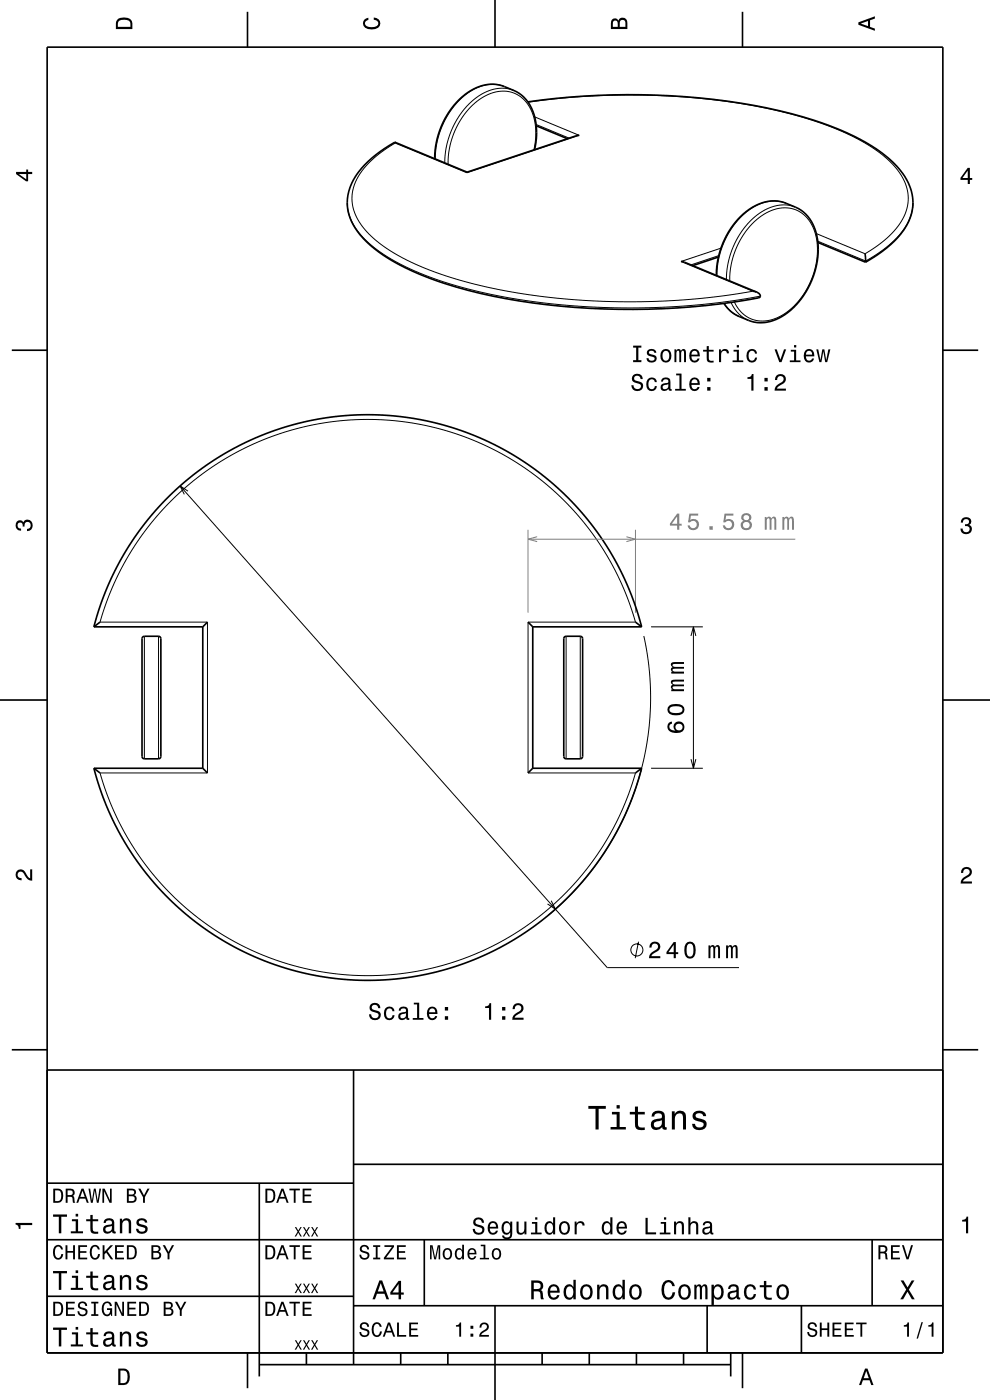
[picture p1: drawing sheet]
<svg xmlns="http://www.w3.org/2000/svg" width="210mm" height="297mm" viewBox="0 0 210 297" stroke-linecap="round" stroke-linejoin="round" font-family="sans-serif">
<g fill="none" stroke="#000" stroke-width=".21">
<path d="M107 18.4l-1.3-.4-1.1-.1-1.3 .1-1.3 .3-2.5 1.3-2.3 1.9-2 2.6-1.5 2.9-1.1 3.6-.3 3.1M109 19.2l-1.2-.4-1.2-.1-1.3 .1-1.3 .3-2.5 1.3-2.4 2.1-2.1 2.7-1.5 3.1-.9 3.1-.3 3.2M112 21.7l8.5-1 9.7-.5 9 .1 9.3 .6 8.7 1.1 8 1.6 7.4 2 6.6 2.5 3.3 1.7 3 1.8 2.6 2 1.9 2 1.6 2.3 .8 2.2 .3 2.1-.4 2.1-1.1 2.6-1.8 2.4-2.7 2.4-3.2 2.1-10.3-4.2M113.2 31.8l.5-3.1-.3-3.1-.9-2.6-1.4-1.9a7 7 0 0 0-9-.2l-1.5 1-1.4 1.5-1.3 1.8-1 1.7-.8 1.8-.6 2.2-.4 2.1v1.9M113.4 24.8l9.5 3.9-23.9 8-15.2-6.4-2.6 1.7-2.5 2.1-1.9 2.1-1.2 2.1-.8 2.2-.1 2.1 .4 2.1 1 2.2 1 1.4 1.2 1.4 3.4 2.8 4.3 2.5 5.8 2.6 6.8 2.1 6.8 1.6 7.2 1.3 8.9 1 9.7 .4 9.4-.1 9.6-.7 9.5-1.4-15.2-6.3 8.4-2.9M113.7 26.4l7 2.9M73.7 43l.1 1.4 .4 1.6 1.4 2.7 2.3 2.6 3.5 2.7 4.2 2.4 4.8 2.1 5.8 1.9 6.1 1.6 7.3 1.5 7.3 .9 7.1 .6 8.2 .3 7.2-.1 7.4-.4 7.7-.9 6.8-1.1M152.5 54.2l-5.9 2M154.8 59.6l.2-2.8 .7-2.8 1-2.6 1.6-2.5 1.7-1.9 2.1-1.6 2.3-1 2.2-.3a7 7 0 0 1 6.5 6.2l.3 2.9-.4 3.1-.9 3.1-1.5 2.8-2.1 2.7-2.1 1.7-2.4 1.1-2.4 .4a6.4 6.4 0 0 1-5.8-4M166.7 43.1l-1.3-.4-1.1-.1-1.2 .1-1.3 .4-2.4 1.1-2.4 2-2.1 2.7-1.5 2.9-1 3.3-.3 3.4M168.7 43.9l-1.1-.3-1.2-.1-2.4 .3-2.6 1.3-2.4 2-2.1 2.6-1.5 2.9-1 3.3-.3 3.4M193.7 43l-.2 1.7-.5 1.5-.8 1.7-1.1 1.5-1.4 1.6-1.9 1.6-4.2 2.8-10.1-4.2"/>
<path d="M153.6 64.4l1.4 1.6 1.8 1.1M155.1 64.2l.7 1.3 .8 1 1.1 .9 1.1 .6M36.2 106.4l4-3.7 5-3.8 4.7-2.8 5.2-2.5 5.2-1.9 5.8-1.5 5.9-.9 5.7-.3 5.8 .2 5.9 .9 5.8 1.4 5 1.8 5.2 2.4 4.7 2.8 4.9 3.5 4.5 4 2.6 2.7 2.5 3.1 2.2 3 2 3.2 1.9 3.5 1.6 3.4 1.4 3.5 1.1 3.6h-22.8v32h22.8l-1.1 3.5-1.3 3.3-1.4 3.2-1.8 3.3-2.1 3.4-2.2 3-2.2 2.7-2.7 3-4 3.7-4.6 3.5-4.6 2.9-5.7 2.8-5.3 1.9-5.4 1.5-5.9 .9-5.7 .4-6-.3-5.7-.7-5.6-1.4-5.7-1.9-5-2.3-4.9-2.9-4.7-3.4-4.3-3.8-2.8-2.9-2.2-2.6-2.4-3.3-2.2-3.3-1.9-3.5-1.8-3.9-1.3-3.5-1.1-3.3h22.8v-32h-22.8l1.3-4 1.2-3 1.4-3.2 1.8-3.3 2.1-3.4 2.2-3.1 2.6-3.1zM38.2 103.1l90.6 102.2h28M39.9 104.2l-1.7-1.1 .9 1.8M30.6 135v26M33.6 135v26M120.1 135v26M123.1 135v26M136.6 134.9l.7 3.6 .5 4 .2 4.2-.1 4.3-.3 4.2-.7 4.2-.9 4.1-1.1 3.6-1.5 4-1.8 3.8-2.2 4-2.1 3.3-2.3 3.1-2.7 3.2-2.8 2.8-3.2 2.9M138.1 133h11M146.6 134.9l.5-1.9 .5 1.9"/>
<path d="M147.1 133v30M138.1 163h11M146.6 161l.5 2 .5-2M116.9 191.1l.9 1.8-1.7-1.1M135.4 199.8l-.7 3.5"/>
<circle cx="135.1" cy="201.5" r="1.28"/>
</g>
<path d="M112 112.4v17.6M134.8 112.4v17.6" fill="none" stroke="#808080" stroke-width=".21"/>
<g fill="none" stroke="#000" stroke-width=".35">
<path d="M10 10h190v277h-190zM52.5 2.5v7.5M105 0v10M157.5 2.5v7.5M83.7 30.2a21.3 21.3 0 0 0-9.1 8.7 9.8 9.8 0 0 0 1.8 10.9 32.8 32.8 0 0 0 13.1 8.6 112.8 112.8 0 0 0 35.5 7 145.6 145.6 0 0 0 36.1-2.3 .63 .63 0 0 0-.4-1l-.2-.1M83.7 30.2h.1M83.8 30.2v.1M83.8 30.2l15.3 6.3M99.1 36.5l-.1 .2M112 21.6a149.1 149.1 0 0 1 55.9 2.5 54.4 54.4 0 0 1 19.8 8.9 13.7 13.7 0 0 1 5.9 9.4 11.3 11.3 0 0 1-3.9 8.8l-2.6 2.1-3.5 2.3M113.4 31.7l.2-1.2a13.2 13.2 0 0 0-1.6-8.8l-1.3-1.5a14.4 14.4 0 0 0-4.9-2.2 9.9 9.9 0 0 0-9 3.7 17.9 17.9 0 0 0-4.6 12M113.8 26.7l6.6 2.7"/>
<path d="M122.9 28.7l-.7 .1-23.1 7.7M144.5 55.5l.7 .1 15.3 6.4M152 58.4a17.1 17.1 0 0 1 8.3-14.8 7.7 7.7 0 0 1 6.4-.5 8.7 8.7 0 0 1 5.1 3.3 13.7 13.7 0 0 1 .7 12.3 15.1 15.1 0 0 1-8.7 9.4 7.2 7.2 0 0 1-5-.1l-3.2-1.5-1.1-.9-.9-1.2M152.4 54.5l-5.5 1.8M173.5 51.4l10.1 4.2M183.5 53.8l.1 1.8M183.6 55.6h.1M2.5 74.3h7.5M159.7 61.8l.8 .2M200 74.3h7.5M19.9 133l1.5-5 1.7-4.2 2.3-4.7 2.6-4.2 2.8-3.9 3.5-4.2 3.2-3.1 3.7-3.1 3.8-2.7 4.1-2.5 4.9-2.4 4.2-1.7 5-1.5 4.4-.9 4.8-.7 5.2-.2 5 .2 5 .5 4.4 .9 5 1.5 4.5 1.6 4.5 2.2 4.3 2.5 4.5 3.2 3.6 3 3.9 3.9 3.2 3.8 2.8 3.9 2.5 4.3 2.1 4.3 1.8 4.4 1.4 4.8M19.9 133h23.1"/>
<path d="M21.2 132l-1.3 1M30.2 135.2l.4-.2h3.1l.4 .2v.3v25l-.1 .3-.4 .2h-3l-.3-.1-.2-.4zM43 133v30M44 132l-1 1M112 132l1 1M113 133v30M113 133h23.1M119.7 135.2l.4-.2h3l.4 .2 .1 .3v25l-.1 .3-.4 .2h-3.1l-.4-.3v-.2zM134.8 132l1.3 1M0 148.5h10M200 148.5h10M19.9 163l1.3 1"/>
<path d="M19.9 163l1.5 4.8 1.6 4.2 2.2 4.4 2.4 4.1 2.7 3.9 3.2 3.9 3.7 3.7 3.6 3.1 3.7 2.6 4.7 2.9 4.2 2.1 4.7 1.9 5 1.5 4.6 1 4.7 .6 5 .3 5-.2 4.7-.5 4.9-1 4.6-1.3 4.7-1.7 4.7-2.3 4.6-2.6 3.9-2.8 3.6-3 3.4-3.3 3.3-3.8 3.1-4.2 2.6-4.3 2.2-4.4 1.8-4.4 1.6-5.2M19.9 163h23.1M43 163l1 1M113 163l-1 1M113 163h23.1M136.1 163l-1.3 1M2.5 222.7h7.5M10 227h190M75 227v62.5M200 222.7h7.5M10 251h65M55 251v41"/>
<path d="M75 247h125M10 275h65M10 263h190M75 277h125M90 263v14M105 277v20M150 277v10M170 277v10M185 263v14M52.5 287v7.5M55 289.5h100M65 287v2.5"/>
<path d="M85 287v2.5M95 287v2.5M115 287v2.5M125 287v2.5M135 287v2.5M145 287v2.5M155 287v5M157.5 287v7.5"/>
</g>
<g fill="#000">
<path d="M25 4a2.2 2.2 0 0 0-.4 2.2h3.5v-1.2a1.42 1.42 0 0 0-1.8-1.3zM25.3 4.4a2.13 2.13 0 0 1 2.3 .3l.1 1h-2.7l.1-1z" fill-rule="evenodd"/>
<path d="M77.3 4.2l.8-.4v.4a.7 .7 0 0 0-.7 .5 .7 .7 0 0 0 .4 .8 1.7 1.7 0 0 0 2.5-.5 .9 .9 0 0 0-1-.8v-.5a1.24 1.24 0 0 1 1.4 1.1 1.24 1.24 0 0 1-1.1 1.4 2.22 2.22 0 0 1-2.5-.7l-.1-.5z" fill-rule="evenodd"/>
<path d="M129.8 4.2l-.2 .7v1.3h3.5v-1.4a.98 .98 0 0 0-.8-1 .98 .98 0 0 0-1.1 .6 .83 .83 0 0 0-1.4-.2zM130.1 4.5a.54 .54 0 0 1 .7-.1 .54 .54 0 0 1 .2 .6v.7h-1zM131.6 4.4a.62 .62 0 0 1 .7-.1 .62 .62 0 0 1 .4 .6v.8h-1.2z" fill-rule="evenodd"/>
<path d="M182.1 4.7v.6l3.5 1.2v-.4l-1-.4v-1.4l1-.4v-.4zM182.6 5l1.5-.5v1z" fill-rule="evenodd"/>
<path d="M3.4 36.5v.4l2.1 1.6h.5v-1.6h.8v-.4h-.8v-.5h-.4v.5zM4 36.9h1.6v1.1z" fill-rule="evenodd"/>
<path d="M205.3 35.6l-1.6 2.1v.5h1.6v.8h.4v-.8h.5v-.4h-.5v-2.2zM205.3 36.2v1.6h-1.1z" fill-rule="evenodd"/>
<path d="M3.6 110.6a.86 .86 0 0 1 1.4 .2 1.06 1.06 0 0 1 1.2-.5 1.06 1.06 0 0 1 .7 1.2 1.1 1.1 0 0 1-1.2 1.2v-.5a.71 .71 0 0 0 .8-1 .71 .71 0 0 0-1.3-.1v.6h-.4a.61 .61 0 0 0-.3-.8 .61 .61 0 0 0-.8 .3 .61 .61 0 0 0 .2 .8l.6 .1v.5a1.15 1.15 0 0 1-1.2-.7 1.15 1.15 0 0 1 .3-1.3z" fill-rule="evenodd"/>
<path d="M204.1 110a1.08 1.08 0 0 1 1.4-.2 1.08 1.08 0 0 1 .4 1.3l-.3 .3a1.06 1.06 0 0 1 .5 1.2 1.06 1.06 0 0 1-1.2 .7 1.1 1.1 0 0 1-1.2-1.2h.5a.71 .71 0 0 0 1 .8 .71 .71 0 0 0 .1-1.3h-.6v-.4a.61 .61 0 0 0 .8-.3 .61 .61 0 0 0-.2-.8 .61 .61 0 0 0-.9 .2l-.1 .6h-.5z" fill-rule="evenodd"/>
<path d="M141.8 153.4a1.33 1.33 0 0 0 0 1.5 1.33 1.33 0 0 0 1.3 .6 1.63 1.63 0 0 0 2.1-1.3 1.15 1.15 0 0 0-1.6-1.1 1.15 1.15 0 0 0-.4 1.9 1.03 1.03 0 0 1-1.2-.8 .58 .58 0 0 1 .5-.7v-.4zM143.3 154.3a.75 .75 0 0 1 1.5 0 .75 .75 0 0 1-1.5 0zM142 149.6a1.13 1.13 0 0 0-.4 1.3 1.13 1.13 0 0 0 1 .8 2.28 2.28 0 0 0 2.5-.6 1.14 1.14 0 0 0-.9-1.7 2.86 2.86 0 0 0-2.2 .2zM142.1 150.2a2.38 2.38 0 0 1 2.6 0v.7a2.37 2.37 0 0 1-2.6 0z" fill-rule="evenodd"/>
<path d="M142.4 144.4v.6l.3 .3-.3 .1-.1 .4 .4 .4h-.3v.4h2.7v-.4h-2.1l-.3-.3 .3-.3h2.1v-.4h-2.1l-.3-.4 .1-.2h.4h1.9v-.4h-2.3zM142.4 140.7v.6l.3 .2-.3 .2-.1 .3 .4 .5h-.3v.4h2.7v-.4h-2.1l-.3-.4 .3-.2h2.1v-.4h-2.1l-.3-.4 .1-.2h.4h1.9v-.5l-2.3 .1z" fill-rule="evenodd"/>
<path d="M3.6 184.7a1.22 1.22 0 0 1 2 .8l.4 .5 .4 .3v-1.9h.4v2.4a1.8 1.8 0 0 1-1.7-1.4 .71 .71 0 0 0-.9-.5 .71 .71 0 0 0-.5 .9 .71 .71 0 0 0 .9 .5v.4a1.19 1.19 0 0 1-1.2-.6 1.19 1.19 0 0 1 .2-1.4z" fill-rule="evenodd"/>
<path d="M204.2 184.2a1.18 1.18 0 0 1 1.9 .3 1.18 1.18 0 0 1-1 1.7l-.5 .4-.3 .4h1.9v.4h-2.4a1.81 1.81 0 0 1 1.4-1.7 .71 .71 0 0 0 .5-.9 .71 .71 0 0 0-.9-.5 .71 .71 0 0 0-.5 .9h-.5z" fill-rule="evenodd"/>
<path d="M138.1 200.1l-.4 .9h.5a.7 .7 0 0 1 .5-.8 .7 .7 0 0 1 .9 .5 .7 .7 0 0 1-.5 .8 1.81 1.81 0 0 0-1.4 1.8h2.4v-.5h-1.9a2.23 2.23 0 0 1 1.4-1.1 1.13 1.13 0 0 0 .1-1.7 1.13 1.13 0 0 0-1.6 .1zM142.9 199.8l-1.5 2.2v.4h1.5v.9h.5v-.9h.5v-.4h-.5v-2.2zM142.9 200.4v1.6h-1.1zM145.5 200.2a2.68 2.68 0 0 0 .3 3.1 1.14 1.14 0 0 0 1.7-.9 2.3 2.3 0 0 0-.6-2.5l-.5-.2-.6 .2zM146 200.3h.7a2.38 2.38 0 0 1 0 2.6h-.7a2.38 2.38 0 0 1 0-2.6z" fill-rule="evenodd"/>
<path d="M150.3 200.6v2.7h.4v-2.1l.4-.4 .2 .3v2.2h.4v-1.8a.5 .5 0 0 1 .4-.7l.2 .2v.4v1.9h.4v-1.9a.69 .69 0 0 0-.5-.9l-.5 .4-.2-.3-.3-.1-.5 .4v-.3zM154 200.6v2.7h.4l.1-2.1 .3-.4 .2 .3 .1 2.2h.3v-1.8a.5 .5 0 0 1 .4-.7l.2 .2 .1 .4v1.9h.4v-1.9a.69 .69 0 0 0-.6-.9l-.5 .4-.2-.3-.3-.1-.5 .4v-.3z" fill-rule="evenodd"/>
<path d="M124.8 234.6v.6h1.5v4.4h.7v-4.4h1.5v-.6zM129.8 235.9v.5h1v2.7h-1.3v.5h3.3v-.5h-1.4v-3.2zM130.8 234.4v.8h.7v-.8zM134.7 234.7v1.2h-1.1v.5h1.1v2.6l.2 .4 .4 .3h1.5v-.5a.97 .97 0 0 1-1.5-.5v-2.3h1.5v-.5h-1.5v-1.2zM138.6 235.9l-.3 .4-.1 .6h.6a.79 .79 0 0 1 .9-.8 .79 .79 0 0 1 .6 1.1l-.3 .1a1.62 1.62 0 0 0-1.9 1.3 1.04 1.04 0 0 0 1.1 1.1l.7-.1 .6-.5 .1 .5h.8v-.5h-.3l-.1-2.3a1.45 1.45 0 0 0-.9-1.2 1.45 1.45 0 0 0-1.5 .3zM138.8 238.1l1.6-.4a1.1 1.1 0 0 1-.3 1.2 1.1 1.1 0 0 1-1.3 .1l-.1-.5zM142.5 235.8v3.8h.6v-2.2a.97 .97 0 0 1 .5-1.1 .97 .97 0 0 1 1.1 .1l.2 .8v2.4h.6v-2.5a1.27 1.27 0 0 0-.9-1.4 1.27 1.27 0 0 0-1.5 .6v-.5zM147.3 235.9a1.08 1.08 0 0 0-.4 1.2 1.08 1.08 0 0 0 1.1 .7l1.1 .4a.57 .57 0 0 1 .1 .6 .57 .57 0 0 1-.4 .4 .96 .96 0 0 1-1.4-.8h-.6a1.6 1.6 0 0 0 1.3 1.4 1.6 1.6 0 0 0 1.7-.8 1.12 1.12 0 0 0-1.1-1.6l-1-.3-.2-.4a.87 .87 0 0 1 .9-.5 .87 .87 0 0 1 .8 .6h.6a1.4 1.4 0 0 0-2.1-1.1z" fill-rule="evenodd"/>
<path d="M3.3 259.4h3.5v.5h-2.5v.8h-.3a.77 .77 0 0 0-.7-.9z" fill-rule="evenodd"/>
<path d="M11.3 252.2v3h1a1.64 1.64 0 0 0 .8-2.7 1.88 1.88 0 0 0-1.8-.3zM11.7 252.5l.9 .1a1.63 1.63 0 0 1 0 2.1l-.9 .1zM13.9 252.2v3h.4v-1.3l.9 .1 .3 1.2h.4l-.2-1.3-.2-.2a.83 .83 0 0 0 .3-1 .83 .83 0 0 0-.9-.5zM14.3 252.5a.93 .93 0 0 1 1.1 .3 .52 .52 0 0 1-.1 .6 .52 .52 0 0 1-.5 .1h-.5zM17.3 252.2l-1.1 3h.4l.3-.9h1.2l.3 .9h.4l-1.1-3zM17.5 252.6l.5 1.3h-1zM18.8 252.2l.5 3h.4l.4-2.6 .4 2.6h.4l.5-3h-.3l-.4 2.5-.4-2.5h-.4l-.4 2.5-.4-2.5zM21.7 252.2v3h.4v-2.5l1.1 2.5h.5v-3h-.4v2.4l-1.1-2.4zM26.9 252.2v3h1.1a.84 .84 0 0 0 1-.7 .84 .84 0 0 0-.5-1 .74 .74 0 0 0 .3-.9 .74 .74 0 0 0-.8-.4zM27.3 252.5h.6a.45 .45 0 0 1 .6 .5 .45 .45 0 0 1-.6 .4h-.6zM27.3 253.8h.7a.52 .52 0 0 1 .6 .5 .52 .52 0 0 1-.6 .5h-.7zM29.3 252.2l1 1.8v1.2h.4v-1.3l1-1.7h-.4l-.8 1.4-.7-1.4z" fill-rule="evenodd"/>
<path d="M56.3 252.2v3h1a1.64 1.64 0 0 0 .8-2.7 1.88 1.88 0 0 0-1.8-.3zM56.7 252.5l.9 .1a1.63 1.63 0 0 1 0 2.1l-.9 .1zM59.7 252.2l-1.1 3h.4l.3-.9h1.2l.3 .9h.4l-1.1-3zM59.9 252.6l.5 1.3h-1zM61.4 252.2v.3h.9v2.7h.4v-2.7h.9v-.3zM64.2 252.2v3h1.9v-.4h-1.5v-1h1.3v-.4h-1.3v-.9h1.5v-.3z" fill-rule="evenodd"/>
<path d="M11.3 276.2v3h1a1.64 1.64 0 0 0 .8-2.7 1.88 1.88 0 0 0-1.8-.3zM11.7 276.5l.9 .1a1.62 1.62 0 0 1 0 2.1l-.9 .1zM14 276.2v3h1.9v-.4h-1.5v-1h1.3v-.4h-1.3v-.9h1.5v-.3zM16.8 276.3a.83 .83 0 0 0-.2 1 .83 .83 0 0 0 .8 .5 .66 .66 0 0 1 .7 .8 .72 .72 0 0 1-.8 .3 .72 .72 0 0 1-.5-.7h-.4a1.04 1.04 0 0 0 1.3 1.1 1.04 1.04 0 0 0 .6-1.6l-.7-.3a.61 .61 0 0 1-.7-.5 .6 .6 0 0 1 .7-.5 .6 .6 0 0 1 .5 .7h.4a1 1 0 0 0-.6-1 1 1 0 0 0-1.1 .2zM19.4 276.2v.3h.5v2.3h-.5v.4h1.5v-.4h-.6v-2.3h.6v-.3zM21.9 276.5a1.72 1.72 0 0 0 .8 2.7l.4-.1 .4-.3 .1 .4h.2v-1.7h-1.1v.4h.7a.73 .73 0 0 1-1 .9 1.75 1.75 0 0 1 0-2.3 .61 .61 0 0 1 .9 .6h.5a1.03 1.03 0 0 0-.8-1 1.03 1.03 0 0 0-1.1 .4zM24.3 276.2v3h.4v-2.5l1.1 2.5h.5v-3h-.4v2.4l-1.1-2.4zM27 276.2v3h1.9v-.4h-1.5v-1h1.3v-.4h-1.3v-.9h1.5v-.3zM29.5 276.2v3h1a1.65 1.65 0 0 0 .9-2.7 1.89 1.89 0 0 0-1.9-.3zM29.9 276.5l.9 .1a1.62 1.62 0 0 1 0 2.1l-.9 .1zM34.7 276.2v3h1.2a.84 .84 0 0 0 .9-.7 .84 .84 0 0 0-.5-1 .74 .74 0 0 0 .3-.9 .74 .74 0 0 0-.8-.4zM35.1 276.5h.6a.45 .45 0 0 1 .6 .5 .45 .45 0 0 1-.6 .4h-.6zM35.1 277.8h.7a.52 .52 0 0 1 .6 .5 .52 .52 0 0 1-.6 .5h-.7zM37.1 276.2l1 1.8v1.2h.4v-1.3l1-1.7h-.4l-.8 1.4-.7-1.4z" fill-rule="evenodd"/>
<path d="M11.3 269.6v.5h1.2v3.5h.5v-3.5h1.2v-.5zM15.3 270.6v.5h.8v2.1h-1.1v.4h2.6v-.4h-1v-2.6zM16 269.5v.6h.6v-.6zM19.2 269.7v.9h-.9v.5h.9v2a1.2 1.2 0 0 0 1.6 .6v-.4a.78 .78 0 0 1-1.1-.4v-1.8h1.1v-.5h-1.1v-.9zM22.3 270.7l-.3 .7h.4a.63 .63 0 0 1 .8-.6 .63 .63 0 0 1 .4 .9l-.2 .1a1.3 1.3 0 0 0-1.5 1 .83 .83 0 0 0 .9 .9l.5-.1 .5-.4 .1 .4h.6v-.3l-.2-.1-.1-1.8a1.16 1.16 0 0 0-1.9-.7zM22.5 272.4l1.2-.3a.88 .88 0 0 1-.2 1 .88 .88 0 0 1-1 .1l-.1-.4zM25.4 270.5v3.1h.5v-1.7a.72 .72 0 0 1 .5-.9 .72 .72 0 0 1 .9 .4v2.2h.5v-2a1.01 1.01 0 0 0-.7-1.1 1.01 1.01 0 0 0-1.2 .5v-.5zM29.2 270.7a.86 .86 0 0 0-.2 1 .86 .86 0 0 0 .8 .5l1 .4a.72 .72 0 0 1-.7 .8 .72 .72 0 0 1-.8-.7h-.4a1.26 1.26 0 0 0 1.2 1 1.26 1.26 0 0 0 1.2-1 .89 .89 0 0 0-.9-.9l-.8-.2-.2-.3a.69 .69 0 0 1 .7-.4 .69 .69 0 0 1 .6 .5h.5a1.12 1.12 0 0 0-1.6-.9z" fill-rule="evenodd"/>
<path d="M11.3 257.6v.5h1.2v3.5h.5v-3.5h1.2v-.5zM15.3 258.6v.5h.8v2.1h-1.1v.4h2.6v-.4h-1v-2.6zM16 257.5v.6h.6v-.6zM19.2 257.7v.9h-.9v.5h.9v2a1.2 1.2 0 0 0 1.6 .6v-.4a.78 .78 0 0 1-1.1-.4v-1.8h1.1v-.5h-1.1v-.9zM22.3 258.7l-.3 .7h.4a.63 .63 0 0 1 .8-.6 .63 .63 0 0 1 .4 .9l-.2 .1a1.29 1.29 0 0 0-1.5 1 .83 .83 0 0 0 .9 .9l.5-.1 .5-.4 .1 .4 .6 .1v-.4l-.2-.1-.1-1.8a1.16 1.16 0 0 0-.7-1 1.16 1.16 0 0 0-1.2 .3zM22.5 260.4l1.2-.3a.88 .88 0 0 1-.2 1 .88 .88 0 0 1-1 .1l-.1-.4zM25.4 258.5v3.1h.5v-1.7a.72 .72 0 0 1 .5-.9 .72 .72 0 0 1 .9 .4v2.2h.5v-2a1.01 1.01 0 0 0-.7-1.1 1.01 1.01 0 0 0-1.2 .5v-.5zM29.2 258.7a.86 .86 0 0 0-.2 1 .86 .86 0 0 0 .8 .5l1 .4a.72 .72 0 0 1-.7 .7 .72 .72 0 0 1-.8-.6h-.4a1.26 1.26 0 0 0 1.2 1.1 1.26 1.26 0 0 0 1.2-1.1 .89 .89 0 0 0-.9-.9l-.8-.2-.2-.3a.69 .69 0 0 1 .7-.4 .69 .69 0 0 1 .6 .5h.5a1.12 1.12 0 0 0-1.6-.9z" fill-rule="evenodd"/>
<path d="M11.5 264.5a1.74 1.74 0 0 0 .8 2.7 1.14 1.14 0 0 0 1.1-1.2h-.4a.7 .7 0 0 1-.9 .8 1.79 1.79 0 0 1 0-2.3 .61 .61 0 0 1 .9 .6h.4a1.02 1.02 0 0 0-.7-1 1.02 1.02 0 0 0-1.2 .4zM13.9 264.2v3h.4v-1.4h1.2v1.4h.4v-3h-.4v1.2h-1.2v-1.2zM16.6 264.2v3h1.9v-.4h-1.5v-1h1.3v-.4h-1.3v-.9h1.5v-.3zM19.3 264.5a1.74 1.74 0 0 0 .8 2.7 1.14 1.14 0 0 0 1.1-1.2h-.4a.7 .7 0 0 1-.9 .8 1.79 1.79 0 0 1 0-2.3 .61 .61 0 0 1 .9 .6h.4a1.02 1.02 0 0 0-.7-1 1.02 1.02 0 0 0-1.2 .4zM21.8 264.2v3h.4v-1.1l.3-.4 1 1.5h.5l-1.2-1.8 1.2-1.2h-.5l-1.3 1.3v-1.3zM24.4 264.2v3h1.9v-.4h-1.5v-1h1.3v-.4h-1.3v-.9h1.5v-.3zM26.9 264.2v3h1a1.64 1.64 0 0 0 .8-2.7 1.87 1.87 0 0 0-1.8-.3zM27.3 264.5l.9 .1a1.63 1.63 0 0 1 0 2.1l-.9 .1zM32.1 264.2v3h1.1a.84 .84 0 0 0 1-.7 .84 .84 0 0 0-.5-1 .73 .73 0 0 0 .3-.9 .73 .73 0 0 0-.8-.4zM32.5 264.5h.6a.45 .45 0 0 1 .6 .5 .45 .45 0 0 1-.6 .4h-.6zM32.5 265.8h.7a.52 .52 0 0 1 .6 .5 .52 .52 0 0 1-.6 .5h-.7zM34.5 264.2l1 1.8v1.2h.4v-1.3l1-1.7h-.4l-.8 1.4-.7-1.4z" fill-rule="evenodd"/>
<path d="M56.3 276.2v3h1a1.64 1.64 0 0 0 .8-2.7 1.88 1.88 0 0 0-1.8-.3zM56.7 276.5l.9 .1a1.62 1.62 0 0 1 0 2.1l-.9 .1zM59.7 276.2l-1.1 3h.4l.3-.9h1.2l.3 .9h.4l-1.1-3zM59.9 276.6l.5 1.3h-1zM61.4 276.2v.3h.9v2.7h.4v-2.7h.9v-.3zM64.2 276.2v3h1.9v-.4h-1.5v-1h1.3v-.4h-1.3v-.9h1.5v-.3z" fill-rule="evenodd"/>
<path d="M56.3 264.2v3h1a1.64 1.64 0 0 0 .8-2.7 1.87 1.87 0 0 0-1.8-.3zM56.7 264.5l.9 .1a1.63 1.63 0 0 1 0 2.1l-.9 .1zM59.7 264.2l-1.1 3h.4l.3-.9h1.2l.3 .9h.4l-1.1-3zM59.9 264.6l.5 1.3h-1zM61.4 264.2v.3h.9v2.7h.4v-2.7h.9v-.3zM64.2 264.2v3h1.9v-.4h-1.5v-1h1.3v-.4h-1.3v-.9h1.5v-.3z" fill-rule="evenodd"/>
<path d="M62.5 272.3l.6 1-.6 1h.3l.5-.8 .4 .8h.3l-.6-1 .6-1h-.3l-.4 .8-.5-.8zM64.3 272.3l.6 1-.7 1h.3l.5-.8 .5 .8h.3l-.7-1 .6-1h-.3l-.4 .8-.4-.8zM66 272.3l.6 1-.6 1h.3l.4-.8 .5 .8h.3l-.6-1 .6-1h-.3l-.5 .8-.4-.8z" fill-rule="evenodd"/>
<path d="M62.5 260.3l.6 1-.6 1h.3l.5-.8 .4 .8h.3l-.6-1 .6-1h-.3l-.4 .8-.5-.8zM64.3 260.3l.6 1-.7 1h.3l.5-.8 .5 .8h.3l-.7-1 .6-1h-.3l-.4 .8-.4-.8zM66 260.3l.6 1-.6 1h.3l.4-.8 .5 .8h.3l-.6-1 .6-1h-.3l-.5 .8-.4-.8z" fill-rule="evenodd"/>
<path d="M76.6 264.3a.82 .82 0 0 0-.2 1 .82 .82 0 0 0 .7 .5 .66 .66 0 0 1 .8 .8 .71 .71 0 0 1-.8 .3 .71 .71 0 0 1-.5-.7h-.4a1.04 1.04 0 0 0 1.3 1.1 1.04 1.04 0 0 0 .6-1.6l-1-.3a.53 .53 0 0 1-.1-.9 .53 .53 0 0 1 .8 .3l.1 .3h.4a1 1 0 0 0-.6-1 1 1 0 0 0-1.1 .2zM79.2 264.2v.3h.5v2.3h-.5v.4h1.5v-.4h-.6v-2.3h.6v-.3zM81.5 264.2v.3h1.6l-1.7 2.3v.4h2.2v-.4h-1.7l1.7-2.3v-.3zM84.2 264.2v3h1.9v-.4h-1.5v-1h1.3v-.4h-1.3v-.9h1.5v-.3z" fill-rule="evenodd"/>
<path d="M80.5 271.6l-1.5 4h.5l.5-1.1h1.6l.4 1.1h.5l-1.4-4zM80.8 272.2l.6 1.8h-1.3zM84.5 271.7l-1.7 2.4v.5h1.8v1h.5v-1h.5v-.4h-.5v-2.5zM84.6 272.4v1.8h-1.3z" fill-rule="evenodd"/>
<path d="M91.2 264.2v3h.4v-2.8l.5 2.8h.4l.5-2.8v2.8h.4v-3h-.5l-.6 2.6-.5-2.6zM94.2 265.1a1.24 1.24 0 0 0-.2 1.5 1.24 1.24 0 0 0 1.3 .6 1.34 1.34 0 0 0 .6-1.4 1.34 1.34 0 0 0-1-1zM94.4 265.3a.58 .58 0 0 1 .7-.2 .58 .58 0 0 1 .4 .5 .8 .8 0 0 1 0 .9 .8 .8 0 0 1-.9 .4 1.17 1.17 0 0 1-.2-1.6zM96.7 265.1a1.35 1.35 0 0 0 .7 2.1l.4-.1 .2-.3v.4h.4v-3.1h-.4v1.1a.77 .77 0 0 0-1.3-.1zM97 265.3a.53 .53 0 0 1 .6-.2 .53 .53 0 0 1 .4 .5 .96 .96 0 0 1-.6 1.3 1.02 1.02 0 0 1-.4-1.6zM99.4 265.1a1.32 1.32 0 0 0 .7 2.1 .91 .91 0 0 0 .9-.7h-.3l-.2 .3-.4 .1a.65 .65 0 0 1-.6-.8h1.6a1 1 0 0 0-.5-1.2 1 1 0 0 0-1.2 .2zM99.7 265.3a.57 .57 0 0 1 .7-.1 .57 .57 0 0 1 .3 .6h-1.2zM102 264.1v.3h.6v2.4h-.8v.4h1.9v-.4h-.7v-2.7zM104.6 265.1a1.31 1.31 0 0 0 .7 2.1 1.27 1.27 0 0 0 1-1.2 1.27 1.27 0 0 0-1-1.2zM104.9 265.3a.57 .57 0 0 1 .6-.2 .57 .57 0 0 1 .4 .5 .8 .8 0 0 1 0 .9 .8 .8 0 0 1-.8 .4 1.16 1.16 0 0 1-.2-1.6z" fill-rule="evenodd"/>
<path d="M100.7 258.6a.96 .96 0 0 0-.3 1 .96 .96 0 0 0 .9 .6 .77 .77 0 0 1 .9 1 .84 .84 0 0 1-.9 .3 .84 .84 0 0 1-.6-.8h-.4a1.21 1.21 0 0 0 1.5 1.3 1.21 1.21 0 0 0 .7-1.8l-.8-.3a.72 .72 0 0 1-.9-.7 .7 .7 0 0 1 .8-.5 .7 .7 0 0 1 .6 .7h.5a1.17 1.17 0 0 0-.7-1.1 1.17 1.17 0 0 0-1.3 .3zM103.7 259.4a1.54 1.54 0 0 0 .8 2.6 1.06 1.06 0 0 0 1.1-.9h-.4l-.2 .3-.4 .2a.75 .75 0 0 1-.7-1h1.8a1.17 1.17 0 0 0-.5-1.3 1.17 1.17 0 0 0-1.5 .1zM104.1 259.7a.66 .66 0 0 1 .8-.2 .66 .66 0 0 1 .3 .8h-1.3zM106.7 259.4a1.57 1.57 0 0 0 .7 2.6l.5-.2 .3-.4a.73 .73 0 0 1-.3 1.1 .73 .73 0 0 1-1-.4h-.4a1.1 1.1 0 0 0 1.2 .8 1.1 1.1 0 0 0 1-1.2v-2.6h-.5v.5l-.3-.4a.89 .89 0 0 0-1.2 .2zM107 259.7a.63 .63 0 0 1 .7-.2 .63 .63 0 0 1 .5 .6 1.11 1.11 0 0 1-.7 1.5 1.2 1.2 0 0 1-.5-1.9zM109.6 259.1v1.8a.89 .89 0 0 0 .6 1 .89 .89 0 0 0 1-.5v.5h.5v-2.8h-.5v1.6a.65 .65 0 0 1-.4 .8 .65 .65 0 0 1-.8-.3v-2.1zM112.8 259.2v.4h.7v1.9h-.9v.4h2.3v-.4h-.9v-2.3zM113.5 258.2v.5h.5v-.5zM115.8 259.4a1.57 1.57 0 0 0 .7 2.6l.5-.2 .3-.4v.5h.5v-3.7h-.5v1.4a.89 .89 0 0 0-1.5-.2zM116.1 259.7a.62 .62 0 0 1 .7-.2 .62 .62 0 0 1 .5 .5 1.11 1.11 0 0 1-.7 1.6 1.19 1.19 0 0 1-.5-1.9zM118.9 259.4a1.53 1.53 0 0 0 .8 2.6 1.48 1.48 0 0 0 1.2-1.5 1.48 1.48 0 0 0-1.2-1.4l-.5 .1zM119.2 259.7a.67 .67 0 0 1 .7-.2 .67 .67 0 0 1 .5 .5 1.11 1.11 0 0 1-.7 1.6 1.17 1.17 0 0 1-.5-1.9zM121.9 259.1v2.8h.4v-1.6a.66 .66 0 0 1 .4-.8 .66 .66 0 0 1 .8 .3l.1 .2h.4a.89 .89 0 0 0-.7-.9 .89 .89 0 0 0-1 .5v-.5zM127.9 259.4a1.57 1.57 0 0 0 .8 2.6l.4-.2 .4-.4v.5h.4v-3.7h-.4v1.4a.89 .89 0 0 0-1.6-.2zM128.3 259.7a.62 .62 0 0 1 .7-.2 .62 .62 0 0 1 .4 .5 1.11 1.11 0 0 1-.6 1.6 1.19 1.19 0 0 1-.5-1.9zM131.1 259.4a1.54 1.54 0 0 0 .8 2.6 1.05 1.05 0 0 0 1.1-.9h-.5l-.2 .3-.4 .2a.75 .75 0 0 1-.7-1h1.8a1.16 1.16 0 0 0-.5-1.3 1.16 1.16 0 0 0-1.4 .1zM131.4 259.7a.66 .66 0 0 1 .8-.2 .66 .66 0 0 1 .3 .8h-1.3zM136.9 258.4v3.5h2.3v-.5h-1.8v-3zM140.2 259.2v.4h.7v1.9h-1v.4h2.3v-.4h-.9v-2.3zM140.8 258.2v.5h.5v-.5zM143 259.1v2.8h.4v-1.6a.63 .63 0 0 1 .4-.8 .63 .63 0 0 1 .8 .4v2h.5v-1.8a.89 .89 0 0 0-.6-1 .89 .89 0 0 0-1.1 .5v-.5zM146 258.2v3.7h.5v-1.6a.63 .63 0 0 1 .4-.8 .63 .63 0 0 1 .7 .4l.1 2h.4v-1.8a.88 .88 0 0 0-.6-1 .88 .88 0 0 0-1 .4v-1.3zM149.3 259.3l-.2 .6h.4a.55 .55 0 0 1 .6-.5 .55 .55 0 0 1 .4 .8h-.2a1.14 1.14 0 0 0-1.3 .9 .73 .73 0 0 0 .8 .8l.4-.1 .5-.3 .1 .3 .5 .1v-.4h-.2v-1.6a1.02 1.02 0 0 0-.7-.8 1.02 1.02 0 0 0-1.1 .2zM149.5 260.8l1.1-.3a.77 .77 0 0 1-.2 .9 .77 .77 0 0 1-.9 0z" fill-rule="evenodd"/>
<path d="M112.7 271.6v4h.5v-1.7a1.24 1.24 0 0 1 1.4 .3l.2 1.4h.6l-.4-1.7-.3-.2a1.11 1.11 0 0 0 .5-1.3 1.11 1.11 0 0 0-1.2-.8zM113.2 272.1a1.25 1.25 0 0 1 1.4 .4 .69 .69 0 0 1 0 .7 .69 .69 0 0 1-.8 .3h-.6zM116.5 272.9a1.76 1.76 0 0 0 .9 2.8 1.21 1.21 0 0 0 1.3-.9h-.5l-.3 .4-.4 .1a.86 .86 0 0 1-.8-1.1h2a1.33 1.33 0 0 0-.5-1.5 1.33 1.33 0 0 0-1.7 .2zM116.9 273.1a.75 .75 0 0 1 .9-.1 .75 .75 0 0 1 .4 .8h-1.5zM119.9 272.9a1.8 1.8 0 0 0 .8 2.8l.5-.1 .4-.4v.4h.5v-4.1h-.5v1.5a1.02 1.02 0 0 0-1.7-.1zM120.3 273.2a.71 .71 0 0 1 .7-.3 .71 .71 0 0 1 .6 .7 1.27 1.27 0 0 1-.8 1.7 1.36 1.36 0 0 1-.5-2.1zM123.4 272.9a1.74 1.74 0 0 0 1 2.8 1.73 1.73 0 0 0 1.4-1.4 1.73 1.73 0 0 0-.9-1.8l-.5-.1-.6 .1zM123.8 273.2a.76 .76 0 0 1 .8-.3 .76 .76 0 0 1 .6 .7 1.27 1.27 0 0 1-.8 1.7 1.34 1.34 0 0 1-.6-2.1zM126.7 272.5v3.1h.5v-1.7a.72 .72 0 0 1 .4-.9 .72 .72 0 0 1 .9 .4l.1 2.2h.5v-2a1.01 1.01 0 0 0-.7-1.1 1.01 1.01 0 0 0-1.3 .5v-.5zM130.3 272.9a1.8 1.8 0 0 0 .8 2.8l.6-.1 .3-.4v.4h.5v-4.1h-.5v1.5a1.02 1.02 0 0 0-1.7-.1zM130.7 273.2a.71 .71 0 0 1 .8-.3 .71 .71 0 0 1 .5 .7 1.27 1.27 0 0 1-.8 1.7 1.36 1.36 0 0 1-.5-2.1zM133.8 272.9a1.74 1.74 0 0 0 1 2.8 1.73 1.73 0 0 0 1.4-1.4 1.73 1.73 0 0 0-.8-1.8l-.6-.1-.6 .1zM134.2 273.2a.76 .76 0 0 1 .8-.3 .76 .76 0 0 1 .6 .7 1.27 1.27 0 0 1-.8 1.7 1.34 1.34 0 0 1-.6-2.1zM140.7 272.1a2.88 2.88 0 0 0 .5 3.5 1.45 1.45 0 0 0 2-1.4h-.5a.94 .94 0 0 1-1.3 1 2.37 2.37 0 0 1 0-3.1 .82 .82 0 0 1 1.2 .7h.6a1.36 1.36 0 0 0-1-1.2 1.36 1.36 0 0 0-1.5 .5zM144.2 272.9a1.74 1.74 0 0 0 1 2.8 1.73 1.73 0 0 0 1.4-1.4 1.73 1.73 0 0 0-.8-1.8l-.6-.1-.6 .1zM144.6 273.2a.77 .77 0 0 1 .8-.3 .77 .77 0 0 1 .6 .7 1.27 1.27 0 0 1-.8 1.7 1.34 1.34 0 0 1-.6-2.1zM147.3 272.5v3.1h.4v-2a.58 .58 0 0 1 .5-.8l.2 .4 .1 2.4h.4v-2a.58 .58 0 0 1 .4-.8l.3 .2v.5v2.1h.5v-2.1a.79 .79 0 0 0-.6-1.1l-.4 .1-.2 .4-.3-.3-.3-.2-.3 .1-.3 .4v-.4zM150.9 272.5v4.3h.5v-1.6a1.06 1.06 0 0 0 1.2 .5 1.06 1.06 0 0 0 .8-.9 1.72 1.72 0 0 0-1.1-2.4 .95 .95 0 0 0-.9 .6v-.5zM151.6 273.2a.72 .72 0 0 1 .8-.3 .72 .72 0 0 1 .5 .7 1.29 1.29 0 0 1-.7 1.7 1.35 1.35 0 0 1-.6-2.1zM154.7 272.7l-.3 .7h.5a.63 .63 0 0 1 .8-.6 .63 .63 0 0 1 .4 .9l-.2 .1a1.3 1.3 0 0 0-1.6 1 .83 .83 0 0 0 .9 .9l.6-.1 .5-.4 .1 .4h.6v-.3l-.3-.1v-.2v-1.6a1.16 1.16 0 0 0-2-.7zM154.9 274.4l1.3-.3a.88 .88 0 0 1-.2 1 .88 .88 0 0 1-1 .1l-.2-.4zM158.2 272.9a1.74 1.74 0 0 0 .9 2.8 1.21 1.21 0 0 0 1.3-1.2h-.5a.76 .76 0 0 1-.7 .8 .76 .76 0 0 1-.8-.7 1.27 1.27 0 0 1 .7-1.7 .68 .68 0 0 1 .8 .7h.5a1.25 1.25 0 0 0-.9-1.1 1.25 1.25 0 0 0-1.3 .4zM162 271.7v.9h-.8v.5h.8l.1 2a1.2 1.2 0 0 0 1.6 .6v-.4a.78 .78 0 0 1-1.1-.4l-.1-1.8h1.2v-.5h-1.2v-.9zM165 272.9a1.74 1.74 0 0 0 1 2.8 1.73 1.73 0 0 0 1.4-1.4 1.73 1.73 0 0 0-.8-1.8l-.6-.1-.5 .1zM165.4 273.2a.77 .77 0 0 1 .8-.3 .77 .77 0 0 1 .6 .7 1.27 1.27 0 0 1-.8 1.7 1.34 1.34 0 0 1-.6-2.1z" fill-rule="evenodd"/>
<path d="M186.3 264.2v3h.4v-1.3l.9 .1 .3 1.2h.4l-.2-1.3-.2-.2a.83 .83 0 0 0 .3-1 .83 .83 0 0 0-.9-.5zM186.7 264.5a.92 .92 0 0 1 1.1 .3 .52 .52 0 0 1-.1 .6 .52 .52 0 0 1-.5 .1h-.5zM189 264.2v3h1.9v-.4h-1.5v-1h1.3v-.4h-1.3v-.9h1.5v-.3zM191.3 264.2l1 3h.4l1-3h-.4l-.8 2.5-.8-2.5z" fill-rule="evenodd"/>
<path d="M191 271.6h.6l.9 1.5 .9-1.5h.6l-1.2 2 1.2 2h-.6l-.9-1.6-.9 1.6h-.6l1.2-2z" fill-rule="evenodd"/>
<path d="M204.1 258.8a.77 .77 0 0 0 .9-.7h.4v3.5h-.5v-2.5h-.8z" fill-rule="evenodd"/>
<path d="M11.3 281.6v.5h1.2v3.5h.5v-3.5h1.2v-.5zM15.3 282.6v.5h.8v2.1h-1.1v.4h2.6v-.4h-1v-2.6zM16 281.5v.6h.6v-.6zM19.2 281.7v.9h-.9v.5h.9v2a1.2 1.2 0 0 0 1.6 .6v-.4a.78 .78 0 0 1-1.1-.4v-1.8h1.1v-.5h-1.1v-.9zM22.3 282.7l-.3 .7h.4a.63 .63 0 0 1 .8-.6 .63 .63 0 0 1 .4 .9l-.2 .1a1.3 1.3 0 0 0-1.5 1 .83 .83 0 0 0 .9 .9l.5-.1 .5-.4 .1 .4 .6 .1v-.4l-.2-.1-.1-1.8a1.16 1.16 0 0 0-.7-1 1.16 1.16 0 0 0-1.2 .3zM22.5 284.4l1.2-.3a.88 .88 0 0 1-.2 1 .88 .88 0 0 1-1 .1l-.1-.4zM25.4 282.5v3.1h.5v-1.7a.72 .72 0 0 1 .5-.9 .72 .72 0 0 1 .9 .4v2.2h.5v-2a1.01 1.01 0 0 0-.7-1.1 1.01 1.01 0 0 0-1.2 .5v-.5zM29.2 282.7a.86 .86 0 0 0-.2 1 .86 .86 0 0 0 .8 .5l1 .4a.72 .72 0 0 1-.7 .8 .72 .72 0 0 1-.8-.7h-.4a1.26 1.26 0 0 0 1.2 1.1 1.26 1.26 0 0 0 1.2-1.1 .89 .89 0 0 0-.9-.9l-.8-.2-.2-.3a.69 .69 0 0 1 .7-.4 .69 .69 0 0 1 .6 .5h.5a1.12 1.12 0 0 0-1.6-.9z" fill-rule="evenodd"/>
<path d="M25.1 290.3v3.5h1.1a1.42 1.42 0 0 0 1.3-1.7 1.38 1.38 0 0 0-1.3-1.8zM25.5 290.8h1.1a1.89 1.89 0 0 1 0 2.5l-1.1 .1z" fill-rule="evenodd"/>
<path d="M62.5 284.3l.6 1-.6 1h.3l.5-.8 .4 .8h.3l-.6-1 .6-1h-.3l-.4 .8-.5-.8zM64.3 284.3l.6 1-.7 1h.3l.5-.8 .5 .8h.3l-.7-1 .6-1h-.3l-.4 .8-.4-.8zM66 284.3l.6 1-.6 1h.3l.4-.8 .5 .8h.3l-.6-1 .6-1h-.3l-.5 .8-.4-.8z" fill-rule="evenodd"/>
<path d="M76.6 280.7a.82 .82 0 0 0-.2 1 .82 .82 0 0 0 .7 .5 .66 .66 0 0 1 .8 .8 .71 .71 0 0 1-.8 .3 .71 .71 0 0 1-.5-.7h-.4a1.04 1.04 0 0 0 1.3 1.1 1.04 1.04 0 0 0 .6-1.6l-.7-.2a.61 .61 0 0 1-.7-.6 .6 .6 0 0 1 .7-.4 .6 .6 0 0 1 .5 .6h.4a1 1 0 0 0-.6-1 1 1 0 0 0-1.1 .2zM79.1 280.9a1.74 1.74 0 0 0 .8 2.8 1.13 1.13 0 0 0 1.1-1.2h-.4a.7 .7 0 0 1-.9 .7 1.79 1.79 0 0 1 0-2.3 .61 .61 0 0 1 .9 .6h.4a1.02 1.02 0 0 0-.7-1 1.02 1.02 0 0 0-1.2 .4zM82.3 280.6l-1.1 3h.4l.3-.9h1.2l.3 .9h.4l-1.1-3zM82.5 281l.5 1.3h-1zM84.2 280.6v3h2v-.4h-1.6v-2.6zM86.8 280.6v3h1.9v-.4h-1.5v-1h1.3v-.4h-1.3v-.9h1.5v-.3z" fill-rule="evenodd"/>
<path d="M96.7 281.1v.3h.7v2.2h.4v-3h-.3a.66 .66 0 0 1-.8 .5zM99.8 282.9v.7h.6v-.7zM99.8 281.2v.7h.6v-.7zM102 280.8l-.3 .8h.4a.6 .6 0 0 1 .5-.7 .6 .6 0 0 1 .7 .4 .6 .6 0 0 1-.4 .8l-.3 .1a1.41 1.41 0 0 0-1 1.4h2.1v-.4h-1.6l.7-.7a1 1 0 0 0 .8-1.4 1 1 0 0 0-1.6-.3z" fill-rule="evenodd"/>
<path d="M171.6 280.7a.82 .82 0 0 0-.2 1 .82 .82 0 0 0 .7 .5 .66 .66 0 0 1 .8 .8 .71 .71 0 0 1-.8 .3 .71 .71 0 0 1-.5-.7h-.4a1.04 1.04 0 0 0 1.3 1.1 1.04 1.04 0 0 0 .6-1.6l-.7-.2a.61 .61 0 0 1-.7-.6 .6 .6 0 0 1 .7-.4 .6 .6 0 0 1 .5 .6h.4a1 1 0 0 0-.6-1 1 1 0 0 0-1.1 .2zM173.9 280.6v3h.4v-1.4h1.2v1.4h.4v-3h-.4v1.2h-1.2v-1.2zM176.6 280.6v3h1.9v-.4h-1.5v-1h1.3v-.4h-1.3v-.9h1.5v-.3zM179.2 280.6v3h1.9v-.4h-1.5v-1h1.3v-.4h-1.3v-.9h1.5v-.3zM181.6 280.6v.3h.9v2.7h.4v-2.7h.9v-.3z" fill-rule="evenodd"/>
<path d="M183.5 290.3l-1.3 3.5h.5l.3-1h1.4l.4 1h.5l-1.3-3.5zM183.8 290.8l.5 1.6h-1.1z" fill-rule="evenodd"/>
<path d="M191.7 281.1v.3h.7v2.2h.4v-3h-.3a.66 .66 0 0 1-.8 .5zM195.5 280.5l-1.1 3.5h.3l1.1-3.5zM196.9 281.1v.3h.7v2.2h.4v-3h-.3a.66 .66 0 0 1-.8 .5z" fill-rule="evenodd"/>
</g>
<g fill="#808080">
<path d="M143.6 109l-1.5 2.1v.4h1.5v.9h.5v-.9h.5v-.4h-.5v-2.1zM143.6 109.5v1.6h-1.1zM146.2 109l-.2 1.8h.4a.79 .79 0 0 1 1.1-.2 .79 .79 0 0 1 .1 1.2 .79 .79 0 0 1-1.2-.1l-.1-.2h-.5a1.21 1.21 0 0 0 1.6 1 1.21 1.21 0 0 0 .8-1.6 1.21 1.21 0 0 0-1.8-.6l.2-.9h1.5v-.4zM150.5 111.6v.8h.7v-.8zM153.7 109l-.3 1.8h.4a.79 .79 0 0 1 1.2-.2 .79 .79 0 0 1 0 1.2 .79 .79 0 0 1-1.1-.1l-.1-.2h-.5a1.21 1.21 0 0 0 1.5 1 1.21 1.21 0 0 0 .8-1.6 1.21 1.21 0 0 0-1.7-.6l.1-.9h1.6v-.4zM157.5 109.1a.83 .83 0 0 0 .2 1.4 1.11 1.11 0 0 0-.4 1.5 1.11 1.11 0 0 0 1.5 .4 1.03 1.03 0 0 0 .7-.9 1.03 1.03 0 0 0-.6-1 .89 .89 0 0 0 .4-1.1 .89 .89 0 0 0-1-.5zM157.6 111.4a.71 .71 0 0 1 1.4 0 .71 .71 0 0 1-1.4 0zM157.7 109.8a.6 .6 0 0 1 1.2 0 .6 .6 0 0 1-1.2 0z" fill-rule="evenodd"/>
<path d="M162.2 109.7v2.7h.4v-1.8a.49 .49 0 0 1 .4-.7l.2 .4 .1 2.1h.3l.1-2.1 .3-.4 .2 .2 .1 .4v1.9h.4v-1.9a.69 .69 0 0 0-.6-.9l-.5 .4-.2-.3-.3-.1-.5 .4v-.3zM166 109.7v2.7h.4v-1.8a.49 .49 0 0 1 .3-.7l.3 .4v2.1h.4v-2.1l.3-.4 .3 .2v.4v1.9h.4v-1.9a.69 .69 0 0 0-.5-.9l-.6 .4-.2-.3-.3-.1-.4 .4v-.3z" fill-rule="evenodd"/>
</g>
<path d="M112 114.4h56.7M113.9 113.9l-1.9 .5 1.9 .5M132.9 113.9l1.9 .5-1.9 .5" fill="none" stroke="#808080" stroke-width=".21"/>
<g fill="#000">
<path d="M134.3 73.3v.5h.6v2.6h-.6v.4h1.8v-.4h-.7v-2.6h.7v-.5zM137.5 74.3a.75 .75 0 0 0-.3 .8 .75 .75 0 0 0 .8 .5l.8 .3a.63 .63 0 0 1-.6 .7 .63 .63 0 0 1-.6-.6h-.5a1.07 1.07 0 0 0 1.2 .9 1.07 1.07 0 0 0 1-1.2l-.5-.3-1.1-.4a.54 .54 0 0 1 .5-.7 .54 .54 0 0 1 .6 .5h.4a1.03 1.03 0 0 0-.7-.8 1.03 1.03 0 0 0-1 .3zM140.4 74.4a1.53 1.53 0 0 0 .8 2.5 1.48 1.48 0 0 0 1.2-1.4 1.48 1.48 0 0 0-1.2-1.5l-.4 .1zM140.7 74.7a.67 .67 0 0 1 .7-.3 .67 .67 0 0 1 .5 .6 1.11 1.11 0 0 1-.7 1.5 1.17 1.17 0 0 1-.5-1.8zM143.1 74.1v2.7h.4v-1.8l.2-.6h.3l.1 .3v2.1h.4v-2l.4-.4 .2 .1v.4v1.9h.4v-1.8a.69 .69 0 0 0-.5-1l-.6 .4-.1-.3-.4-.1-.4 .4v-.3zM146.5 74.4a1.54 1.54 0 0 0 .8 2.5 1.06 1.06 0 0 0 1.1-.8h-.4l-.3 .3-.3 .1a.75 .75 0 0 1-.7-.9h1.7a1.17 1.17 0 0 0-.4-1.4 1.17 1.17 0 0 0-1.5 .2zM146.9 74.6a.66 .66 0 0 1 .8-.1 .66 .66 0 0 1 .3 .7h-1.3zM149.9 73.4v.8h-.8v.4h.8v1.8a1.05 1.05 0 0 0 1.5 .5v-.4a.68 .68 0 0 1-1-.3v-1.6h1v-.4h-1v-.8zM152.5 74.1v2.7h.5v-1.5a.66 .66 0 0 1 .3-.8 .66 .66 0 0 1 .8 .2l.1 .3h.4a.89 .89 0 0 0-.7-1 .89 .89 0 0 0-1 .6v-.5zM155.6 74.2v.4h.7v1.9h-.9v.3h2.3v-.3h-1v-2.3zM156.3 73.2v.5h.5v-.5zM158.6 74.4a1.53 1.53 0 0 0 .9 2.5 1.06 1.06 0 0 0 1.1-1h-.4a.67 .67 0 0 1-.7 .6 .67 .67 0 0 1-.7-.6 1.12 1.12 0 0 1 .7-1.5 .6 .6 0 0 1 .6 .6h.5a1.09 1.09 0 0 0-.8-.9 1.09 1.09 0 0 0-1.2 .3zM164.3 74.1l1 2.7h.5l1-2.7h-.5l-.8 2.2-.7-2.2zM167.7 74.2v.4h.7v1.9h-.9v.3h2.3v-.3h-.9v-2.3zM168.4 73.2v.5h.5v-.5zM170.8 74.4a1.54 1.54 0 0 0 .8 2.5 1.06 1.06 0 0 0 1.1-.8h-.5l-.2 .3-.3 .1a.75 .75 0 0 1-.7-.9h1.7a1.17 1.17 0 0 0-.5-1.4 1.17 1.17 0 0 0-1.4 .2zM171.1 74.6a.66 .66 0 0 1 .8-.1 .66 .66 0 0 1 .4 .7h-1.3zM173.2 74.1l.6 2.7h.4l.4-2.3 .4 2.3h.5l.6-2.7h-.4l-.4 2.3-.4-2.3h-.5l-.4 2.3-.4-2.3z" fill-rule="evenodd"/>
<path d="M134.3 79.6a.97 .97 0 0 0-.2 1.1 .97 .97 0 0 0 .9 .6 .77 .77 0 0 1 .9 .9 .84 .84 0 0 1-.9 .3 .84 .84 0 0 1-.6-.8h-.5a1.21 1.21 0 0 0 1.5 1.3 1.21 1.21 0 0 0 .7-1.8l-.8-.3a.71 .71 0 0 1-.8-.6 .7 .7 0 0 1 .8-.6 .7 .7 0 0 1 .6 .7h.4a1.17 1.17 0 0 0-.7-1.1 1.17 1.17 0 0 0-1.3 .3zM137.4 80.5a1.53 1.53 0 0 0 .8 2.5 1.06 1.06 0 0 0 1.1-1.1h-.4a.67 .67 0 0 1-.6 .7 .67 .67 0 0 1-.7-.6 1.12 1.12 0 0 1 .7-1.5 .6 .6 0 0 1 .6 .6h.4a1.09 1.09 0 0 0-.7-1 1.09 1.09 0 0 0-1.2 .4zM140.5 80.3l-.3 .7h.4a.55 .55 0 0 1 .7-.6 .55 .55 0 0 1 .4 .8h-.2a1.14 1.14 0 0 0-1.4 1 .73 .73 0 0 0 .8 .8l.5-.2 .4-.3 .1 .3 .6 .1v-.4h-.3v-1.6a1.02 1.02 0 0 0-.7-.8 1.02 1.02 0 0 0-1 .2zM140.7 81.8l1.1-.3a.77 .77 0 0 1-.2 .9 .77 .77 0 0 1-.9 .1zM143.4 79.3v.3h.7v2.9h-.9v.4h2.3v-.4h-.9v-3.2zM146.5 80.5a1.54 1.54 0 0 0 .8 2.5 1.06 1.06 0 0 0 1.1-.9h-.4l-.3 .4-.3 .1a.75 .75 0 0 1-.7-.9h1.7a1.17 1.17 0 0 0-.4-1.4 1.17 1.17 0 0 0-1.5 .2zM146.9 80.7a.66 .66 0 0 1 .8-.2 .66 .66 0 0 1 .3 .8h-1.3zM150 82.1v.8h.7v-.8zM150 80.2v.7h.7v-.7z" fill-rule="evenodd"/>
<path d="M158.6 80v.4h.8v2.5h.4v-3.5h-.3a.77 .77 0 0 1-.9 .6zM162.2 82.1v.8h.6v-.8zM162.2 80.2v.7h.6v-.7zM164.7 79.7l-.3 .9h.4a.7 .7 0 0 1 .6-.8 .7 .7 0 0 1 .8 .5 .7 .7 0 0 1-.5 .8 1.81 1.81 0 0 0-1.4 1.8h2.4v-.5h-1.9a2.23 2.23 0 0 1 1.5-1.1 1.13 1.13 0 0 0 .1-1.7 1.13 1.13 0 0 0-1.7 .1z" fill-rule="evenodd"/>
<path d="M78.7 213a.97 .97 0 0 0-.3 1.1 .97 .97 0 0 0 1 .6 .77 .77 0 0 1 .9 .9 .84 .84 0 0 1-1 .4 .84 .84 0 0 1-.6-.8h-.4a1.21 1.21 0 0 0 1.5 1.3 1.21 1.21 0 0 0 .7-1.9l-.8-.3a.71 .71 0 0 1-.8-.6 .7 .7 0 0 1 .7-.5 .7 .7 0 0 1 .6 .7h.5a1.17 1.17 0 0 0-.7-1.1 1.17 1.17 0 0 0-1.3 .2zM81.7 213.9a1.53 1.53 0 0 0 .9 2.5 1.06 1.06 0 0 0 1.1-1h-.4a.67 .67 0 0 1-.7 .6 .67 .67 0 0 1-.7-.6 1.11 1.11 0 0 1 .7-1.5 .59 .59 0 0 1 .6 .6h.5a1.09 1.09 0 0 0-.8-.9 1.09 1.09 0 0 0-1.2 .3zM84.8 213.8l-.2 .6h.4a.55 .55 0 0 1 .7-.5 .55 .55 0 0 1 .3 .8h-.2a1 1 0 0 0-1 .2 1 1 0 0 0-.3 1.1 .94 .94 0 0 0 1.7 0l.1 .3h.5v-.3h-.2v-1.7a1.02 1.02 0 0 0-.7-.8 1.02 1.02 0 0 0-1.1 .3zM85 215.3l1.1-.3a.77 .77 0 0 1-.2 .8 .77 .77 0 0 1-.9 .1zM87.8 212.7v.4h.7v2.9h-.9v.3h2.2v-.3h-.9v-3.3zM90.9 213.9a1.54 1.54 0 0 0 .8 2.5 1.06 1.06 0 0 0 1-.8h-.4l-.2 .3-.4 .1a.76 .76 0 0 1-.7-.9h1.8a1.17 1.17 0 0 0-.5-1.4 1.17 1.17 0 0 0-1.4 .2zM91.2 214.1a.66 .66 0 0 1 .8-.1 .66 .66 0 0 1 .3 .7h-1.3zM94.4 215.6v.7h.7v-.7zM94.4 213.6v.8h.7v-.8z" fill-rule="evenodd"/>
<path d="M102.9 213.5v.3h.8v2.5h.5v-3.5h-.4a.77 .77 0 0 1-.9 .7zM106.5 215.6v.7h.7v-.7zM106.5 213.6v.8h.7v-.8zM109.1 213.1l-.4 1h.5a.71 .71 0 0 1 .5-.9 .71 .71 0 0 1 .9 .5 .71 .71 0 0 1-.5 .9 1.81 1.81 0 0 0-1.4 1.7h2.4v-.4h-1.9a2.22 2.22 0 0 1 1.4-1.2 1.13 1.13 0 0 0 .1-1.6 1.13 1.13 0 0 0-1.6 0z" fill-rule="evenodd"/>
</g>
</svg>
